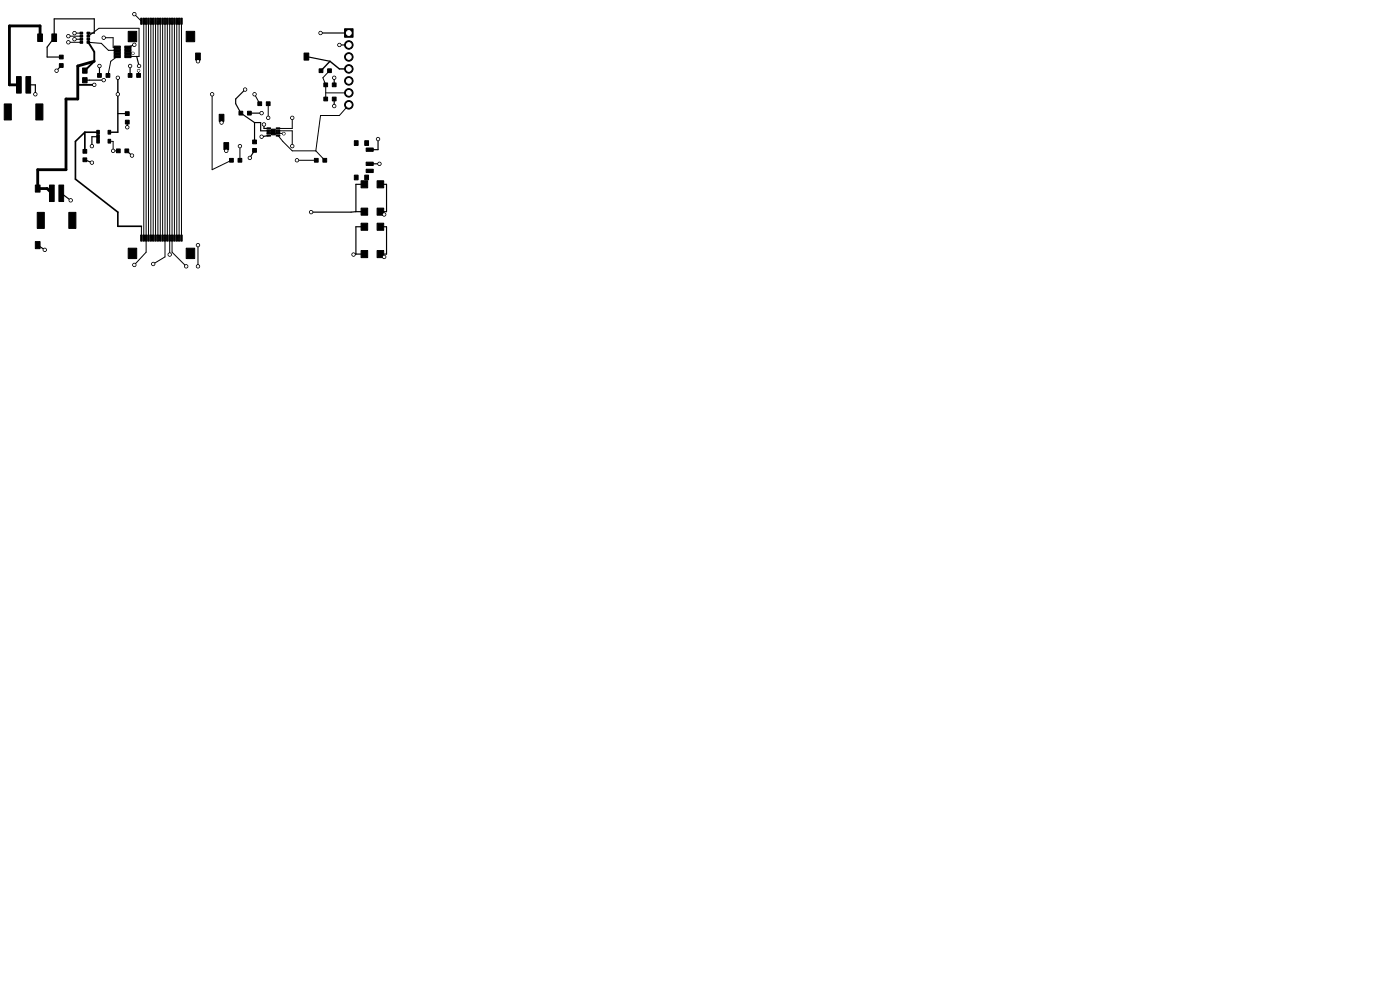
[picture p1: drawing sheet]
<svg xmlns="http://www.w3.org/2000/svg" width="297mm" height="210mm" viewBox="0 0 297 210" stroke-linecap="round" stroke-linejoin="round" font-family="sans-serif">
<g fill="#000" stroke="#000" stroke-width=".21">
<path d="M3.5 16.3h1v3.5h-1zM5.5 16.3h1v3.5h-1zM8 7.2h1v1.6h-1zM11 7.2h1v1.6h-1zM12.6 11.7h.8v.8h-.8zM12.6 13.5h.8v.8h-.8zM17 6.8h.5v.4h-.5zM17 7.5h.5v.4h-.5zM17 8.1h.5v.4h-.5zM17 8.8h.5v.4h-.5zM17.5 14.4h1v1.1h-1zM17.5 16.5h1v1.1h-1z"/>
<path d="M18.5 8.8h.5v.4h-.5zM18.5 8.1h.5v.4h-.5zM18.5 7.5h.5v.4h-.5zM18.5 6.8h.5v.4h-.5zM20.7 15.6h.8v.8h-.8zM22.5 15.6h.8v.8h-.8zM24.2 9.8h1.3v.5h-1.3zM24.2 10.4h1.3v.5h-1.3zM24.2 11.1h1.3v.5h-1.3zM24.2 11.7h1.3v.5h-1.3zM26.5 11.7h1.3v.5h-1.3zM26.5 11.1h1.3v.5h-1.3z"/>
<path d="M26.5 10.4h1.3v.5h-1.3zM26.5 9.8h1.3v.5h-1.3zM27.2 15.6h.8v.8h-.8zM27.2 6.7h1.8v2.2h-1.8zM29 15.6h.8v.8h-.8zM29.9 3.9h.3v1.3h-.3zM30.4 3.9h.2v1.3h-.2zM30.8 3.9h.3v1.3h-.3zM31.3 3.9h.3v1.3h-.3zM31.8 3.9h.3v1.3h-.3zM32.4 3.9h.3v1.3h-.3zM32.9 3.9h.2v1.3h-.2z"/>
<path d="M33.3 3.9h.3v1.3h-.3zM33.8 3.9h.3v1.3h-.3zM34.3 3.9h.3v1.3h-.3zM34.8 3.9h.4v1.3h-.4zM35.4 3.9h.2v1.3h-.2zM35.8 3.9h.3v1.3h-.3zM36.3 3.9h.3v1.3h-.3zM36.8 3.9h.3v1.3h-.3zM37.3 3.9h.4v1.3h-.4zM37.9 3.9h.2v1.3h-.2zM38.3 3.9h.3v1.3h-.3zM39.5 6.7h1.8v2.2h-1.8z"/>
<path d="M41.5 11.3h1v1.5h-1zM64.5 11.3h1v1.5h-1zM67.7 14.6h.8v.8h-.8zM68.7 17.6h.8v.8h-.8zM69.5 14.6h.8v.8h-.8zM70.5 17.6h.8v.8h-.8zM73.1 6.1h1.8v1.8h-1.8zM.9 22.1h1.5v3.4h-1.5zM7.6 22.1h1.5v3.4h-1.5zM17.6 31.7h.8v.8h-.8zM17.6 33.5h.8v.8h-.8zM20.5 27.7h.6v.8h-.6z"/>
<path d="M20.5 28.6h.6v.8h-.6zM20.5 29.6h.6v.8h-.6zM22.9 29.6h.6v.8h-.6zM22.9 27.7h.6v.8h-.6zM24.7 31.6h.8v.8h-.8zM26.5 31.6h.8v.8h-.8zM26.6 23.7h.8v.8h-.8zM26.6 25.5h.8v.8h-.8zM46.5 24.3h1v1.5h-1zM47.5 30.3h1v1.5h-1zM48.7 33.6h.8v.8h-.8zM50.5 33.6h.8v.8h-.8z"/>
<path d="M50.7 23.6h.8v.8h-.8zM52.5 23.6h.8v.8h-.8zM53.6 29.7h.8v.8h-.8zM53.6 31.5h.8v.8h-.8zM54.7 21.6h.8v.8h-.8zM56.5 21.6h.8v.8h-.8zM56.6 27.1h.8v.3h-.8zM56.6 27.6h.8v.3h-.8zM56.6 28.1h.8v.3h-.8zM56.6 28.6h.8v.3h-.8zM57.6 27.4h.8v1.2h-.8zM58.6 28.6h.8v.3h-.8z"/>
<path d="M58.6 28.1h.8v.3h-.8zM58.6 27.6h.8v.3h-.8zM58.6 27.1h.8v.3h-.8zM66.7 33.6h.8v.8h-.8zM68.5 33.6h.8v.8h-.8zM68.7 20.6h.8v.8h-.8zM70.5 20.6h.8v.8h-.8zM75.2 29.9h.8v1h-.8zM75.2 37.2h.8v1h-.8zM76.6 38.4h1.4v1.5h-1.4zM77.4 29.9h.8v1h-.8zM77.4 37.2h.8v1h-.8z"/>
<path d="M77.7 31.4h1.5v.7h-1.5zM77.7 34.4h1.5v.7h-1.5zM77.7 35.9h1.5v.7h-1.5zM80 38.4h1.4v1.5h-1.4zM7.5 51.3h1v1.5h-1zM7.5 39.3h1v1.5h-1zM7.9 45.1h1.5v3.4h-1.5zM10.5 39.3h1v3.5h-1zM12.5 39.3h1v3.5h-1zM14.6 45.1h1.5v3.4h-1.5zM27.2 52.7h1.8v2.2h-1.8zM29.9 49.9h.3v1.3h-.3z"/>
<path d="M30.4 49.9h.2v1.3h-.2zM30.8 49.9h.3v1.3h-.3zM31.3 49.9h.3v1.3h-.3zM31.8 49.9h.3v1.3h-.3zM32.4 49.9h.3v1.3h-.3zM32.9 49.9h.2v1.3h-.2zM33.3 49.9h.3v1.3h-.3zM33.8 49.9h.3v1.3h-.3zM34.3 49.9h.3v1.3h-.3zM34.8 49.9h.4v1.3h-.4zM35.4 49.9h.2v1.3h-.2zM35.8 49.9h.3v1.3h-.3z"/>
<path d="M36.3 49.9h.3v1.3h-.3zM36.8 49.9h.3v1.3h-.3zM37.3 49.9h.4v1.3h-.4zM37.9 49.9h.2v1.3h-.2zM38.3 49.9h.3v1.3h-.3zM39.5 52.7h1.8v2.2h-1.8zM76.6 47.4h1.4v1.5h-1.4zM76.6 53.2h1.4v1.5h-1.4zM76.6 44.2h1.4v1.5h-1.4zM80 47.4h1.4v1.5h-1.4zM80 53.2h1.4v1.5h-1.4zM80 44.2h1.4v1.5h-1.4z"/>
<circle cx="7.5" cy="20" r=".35"/>
<circle cx="12" cy="15" r=".35"/>
<circle cx="14.5" cy="7.7" r=".35"/>
<circle cx="14.5" cy="9" r=".35"/>
<circle cx="15.8" cy="7" r=".35"/>
<circle cx="15.8" cy="8.3" r=".35"/>
<circle cx="20" cy="18" r=".35"/>
<circle cx="21.1" cy="14" r=".35"/>
<circle cx="22" cy="17" r=".35"/>
<circle cx="22" cy="8" r=".35"/>
<circle cx="25" cy="20" r=".35"/>
<circle cx="25" cy="16.5" r=".35"/>
<circle cx="27.6" cy="14" r=".35"/>
<circle cx="28.2" cy="11.3" r=".25"/>
<circle cx="28.5" cy="3" r=".35"/>
<circle cx="28.5" cy="9.5" r=".35"/>
<circle cx="29.4" cy="15" r=".25"/>
<circle cx="29.5" cy="14" r=".35"/>
<circle cx="42" cy="13" r=".35"/>
<circle cx="45" cy="20" r=".35"/>
<circle cx="52" cy="19" r=".35"/>
<circle cx="54" cy="20" r=".35"/>
<circle cx="68" cy="7" r=".35"/>
<circle cx="70.9" cy="16.5" r=".35"/>
<circle cx="72" cy="9.5" r=".35"/>
<circle cx="74" cy="12.1" r=".9"/>
<circle cx="74" cy="17.2" r=".9"/>
<circle cx="74" cy="14.6" r=".9"/>
<circle cx="74" cy="9.5" r=".9"/>
<circle cx="74" cy="19.7" r=".9"/>
<circle cx="19.5" cy="31" r=".35"/>
<circle cx="19.5" cy="34.5" r=".35"/>
<circle cx="24" cy="32" r=".35"/>
<circle cx="27" cy="27" r=".35"/>
<circle cx="28" cy="33" r=".35"/>
<circle cx="47" cy="26" r=".35"/>
<circle cx="48" cy="32" r=".35"/>
<circle cx="50.9" cy="31" r=".35"/>
<circle cx="53" cy="33.5" r=".35"/>
<circle cx="55.5" cy="24" r=".35"/>
<circle cx="55.5" cy="29" r=".35"/>
<circle cx="56" cy="26.4" r=".35"/>
<circle cx="56.9" cy="25" r=".35"/>
<circle cx="60.2" cy="28.4" r=".28"/>
<circle cx="62" cy="25" r=".35"/>
<circle cx="62" cy="31" r=".35"/>
<circle cx="63" cy="34" r=".35"/>
<circle cx="70.9" cy="22.5" r=".35"/>
<circle cx="74" cy="22.2" r=".9"/>
<circle cx="80.2" cy="29.5" r=".35"/>
<circle cx="80.5" cy="34.8" r=".35"/>
<circle cx="9.5" cy="53" r=".35"/>
<circle cx="15" cy="42.5" r=".35"/>
<circle cx="28.5" cy="56.2" r=".35"/>
<circle cx="32.5" cy="56" r=".35"/>
<circle cx="36" cy="54" r=".35"/>
<circle cx="39.5" cy="56.5" r=".35"/>
<circle cx="42" cy="56.5" r=".35"/>
<circle cx="42" cy="52" r=".35"/>
<circle cx="66" cy="45" r=".35"/>
<circle cx="75" cy="54" r=".35"/>
<circle cx="81.5" cy="45.5" r=".35"/>
<circle cx="81.5" cy="54.5" r=".35"/>
</g>
<g fill="none" stroke="#000" stroke-width=".25">
<path d="M6 18h1.5v2M13 13.9l-1 1.1M18.7 7.7v-.7h1.3v-3h-8.5v4l-1.5 2v2.1h3M21.1 14v2M22 17h-4M27.6 14v2M28.5 9.5l-1.4 .5v.7M29 12l.5 2M52 19l-2 2v1l1.1 2 2.9 2M65 12l5 1M68 7h6M70.9 16.5v1.5"/>
<path d="M72 9.5h2M18 33.9l1.5 .6M20.8 29h-1.3v2M25 24.1h2M26.9 32l1.1 1M27 25.9v1.1M52.9 24h2.6M54 31.9l-1 1.6M54 26h1.3v1.8h1.7v.5M54 26v4.1M56 26.4v.9h1M57 28.8l-1.5 .2"/>
<path d="M70.9 21v1.5M77.3 39.1h-1.8v5.8M78.4 34.8h2.1M80.2 29.5v2.3h-1.8M80.7 39.1h1.3v5.8h-1.3l.8 .6M8 52l1.5 1M13 41l2 1.5M75.5 53.9h1.8M75.5 44.9h1.8M75.5 44.9l-9.5 .1M75.5 53.9l-.5 .1M77.3 48.1h-1.8v5.8"/>
<path d="M80.7 48.1h1.3v5.8h-1.3l.8 .6"/>
</g>
<g fill="none" stroke="#000" stroke-width=".21">
<path d="M14.5 9h2.8M14.5 7.7h2.8M15.8 7h1.5M15.8 8.3h1.5M18.7 7.7l2.3-1.7h8.5v6h-2.4M22 8h2v2h.9M24.9 12l-1.4 1-.6 3M27.1 11.3h1.1M28.5 3l1.5 1.5M29.4 15v1M30.5 4.5v46M31 4.5v49l-2.5 2.7"/>
<path d="M31.5 4.5v46M32 4.5v46M32.5 4.5v46M33 4.5v46M33.5 4.5v46M34 4.5v46M34.5 4.5v46M35 4.5v50l-2.5 1.5M35.5 4.5v46M36 4.5v49.5M36.5 4.5v49l3 3M37 4.5v46"/>
<path d="M37.5 4.5v46M38 4.5v46M38.5 4.5v46M42 12v1M69.1 19.7h4.9M69.9 15l-1.4 1.5 .6 1.5v3M23.2 30h.8v2h1.1M45 20v16l4.1-2M47 25v1M48 31v1M50.9 31v3M54 20l1.1 2"/>
<path d="M56.9 22v3M59 28.8l1 1.2 2 2h5M59 27.8h3v3.2M60.2 28.4l-1.2-.1-1 .1M62 25v2.3h-3M63 34h4.1M67 32l1.9 2M74 22.2l-2 2.3h-4l-1 7.5M30 48v2.5M42 52v4.5"/>
</g>
<path d="M8.5 8v-2.5h-6.5v12.5h2M20 13l-3.5 1v7h-2.5v15h-6v4h2l1 1" fill="none" stroke="#000" stroke-width=".6"/>
<path d="M18.7 8.3v.7l2.8 .2 1.5 1.5h1.9" fill="none" stroke="#000" stroke-width=".22"/>
<path d="M16.5 18h3.5M18.7 9l1.3 2v2l-2 2" fill="none" stroke="#000" stroke-width=".4"/>
<path d="M25 16.5v11.6h-1.8M74 14.6h-2l-2-1.6-1.9 2" fill="none" stroke="#000" stroke-width=".3"/>
<path d="M18 28.1l-2 1.9v8l9 7v3h5M18 28.1v4M18 28.1h2.8" fill="none" stroke="#000" stroke-width=".35"/>
<g fill="#fff" stroke="#fff" stroke-width=".21">
<circle cx="81.5" cy="54.5" r=".17"/>
<circle cx="81.5" cy="45.5" r=".17"/>
<circle cx="70.9" cy="16.5" r=".17"/>
<circle cx="55.5" cy="24" r=".17"/>
<circle cx="12" cy="15" r=".17"/>
<circle cx="22" cy="17" r=".17"/>
<circle cx="55.5" cy="29" r=".17"/>
<circle cx="28.5" cy="56.2" r=".17"/>
<circle cx="19.5" cy="31" r=".17"/>
<circle cx="53" cy="33.5" r=".18"/>
<circle cx="7.5" cy="20" r=".17"/>
<circle cx="70.9" cy="22.5" r=".17"/>
<circle cx="27" cy="27" r=".17"/>
<circle cx="28.5" cy="9.5" r=".17"/>
<circle cx="9.5" cy="53" r=".18"/>
<circle cx="19.5" cy="34.5" r=".17"/>
<circle cx="15" cy="42.5" r=".17"/>
<circle cx="56" cy="26.4" r=".18"/>
<circle cx="60.2" cy="28.4" r=".15"/>
<circle cx="28" cy="33" r=".17"/>
<circle cx="80.2" cy="29.5" r=".17"/>
<circle cx="29.5" cy="14" r=".17"/>
<circle cx="21.1" cy="14" r=".17"/>
<circle cx="27.6" cy="14" r=".18"/>
<circle cx="52" cy="19" r=".18"/>
<circle cx="20" cy="18" r=".17"/>
<circle cx="25" cy="16.5" r=".17"/>
<circle cx="28.5" cy="3" r=".17"/>
<circle cx="45" cy="20" r=".18"/>
<circle cx="25" cy="20" r=".17"/>
<circle cx="63" cy="34" r=".17"/>
<circle cx="54" cy="20" r=".18"/>
<circle cx="42" cy="13" r=".17"/>
<circle cx="24" cy="32" r=".17"/>
<circle cx="32.5" cy="56" r=".18"/>
<circle cx="62" cy="31" r=".17"/>
<circle cx="50.9" cy="31" r=".17"/>
<circle cx="36" cy="54" r=".18"/>
<circle cx="48" cy="32" r=".18"/>
<circle cx="47" cy="26" r=".18"/>
<circle cx="56.9" cy="25" r=".17"/>
<circle cx="62" cy="25" r=".17"/>
<circle cx="42" cy="56.5" r=".17"/>
<circle cx="39.5" cy="56.5" r=".17"/>
<circle cx="42" cy="52" r=".18"/>
<circle cx="66" cy="45" r=".17"/>
<circle cx="68" cy="7" r=".17"/>
<circle cx="72" cy="9.5" r=".17"/>
<circle cx="75" cy="54" r=".18"/>
<circle cx="80.5" cy="34.7" r=".17"/>
<circle cx="15.8" cy="8.3" r=".17"/>
<circle cx="15.8" cy="7" r=".17"/>
<circle cx="14.5" cy="7.7" r=".17"/>
<circle cx="22" cy="8" r=".17"/>
<circle cx="14.5" cy="9" r=".17"/>
<circle cx="28.2" cy="11.3" r=".15"/>
<circle cx="29.4" cy="15" r=".15"/>
<circle cx="77.5" cy="51" r=".45"/>
<circle cx="80.5" cy="51" r=".45"/>
<circle cx="74" cy="7" r=".51"/>
<circle cx="74" cy="9.5" r=".51"/>
<circle cx="74" cy="12.1" r=".51"/>
<circle cx="74" cy="14.6" r=".51"/>
<circle cx="74" cy="17.2" r=".51"/>
<circle cx="74" cy="19.7" r=".51"/>
<circle cx="74" cy="22.2" r=".51"/>
<circle cx="3" cy="55" r="1.3"/>
<circle cx="76.7" cy="32.5" r=".45"/>
<circle cx="76.7" cy="35.5" r=".45"/>
<circle cx="77.5" cy="42" r=".45"/>
<circle cx="80.5" cy="42" r=".45"/>
<circle cx="70" cy="55" r="1.3"/>
<circle cx="81" cy="3" r="1.3"/>
<circle cx="3" cy="3" r="1.3"/>
</g>
</svg>
